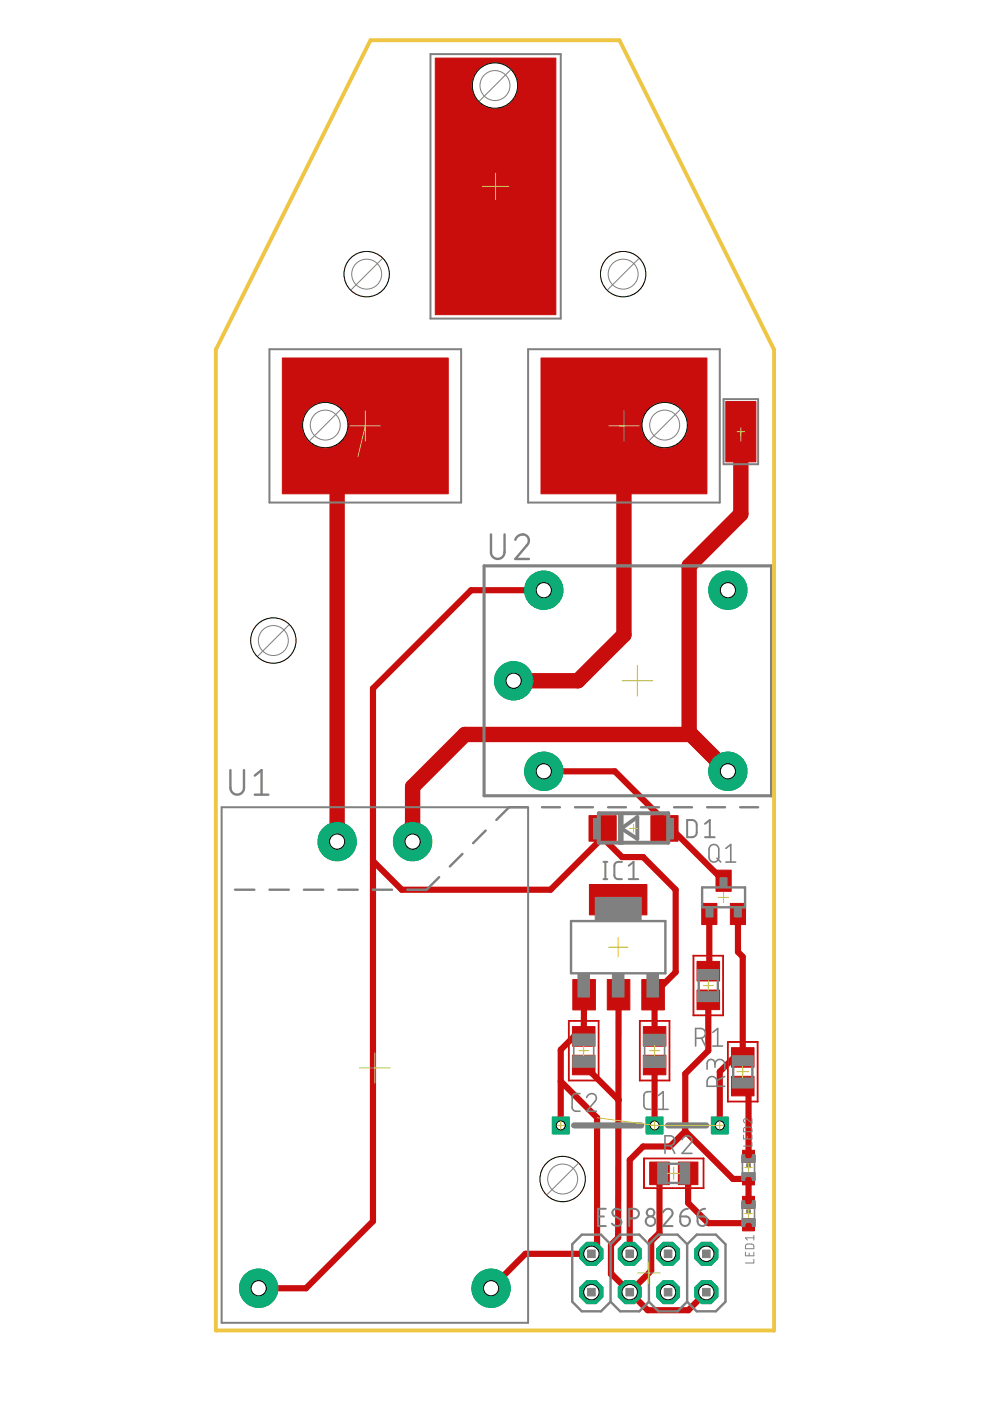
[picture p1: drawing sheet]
<svg xmlns="http://www.w3.org/2000/svg" width="210mm" height="297mm" viewBox="0 0 210 297" stroke-linecap="round" stroke-linejoin="round" font-family="sans-serif">
<circle cx="54.8" cy="273.1" r="4.1" fill="#0dab76" stroke="#0dab76" stroke-width=".21"/>
<circle cx="54.8" cy="273.1" r="1.61" fill="#fff" stroke="#000" stroke-width=".21"/>
<circle cx="104.1" cy="273.1" r="4.1" fill="#0dab76" stroke="#0dab76" stroke-width=".21"/>
<circle cx="104.1" cy="273.1" r="1.61" fill="#fff" stroke="#000" stroke-width=".21"/>
<circle cx="71.5" cy="178.4" r="4.1" fill="#0dab76" stroke="#0dab76" stroke-width=".21"/>
<circle cx="71.5" cy="178.4" r="1.61" fill="#fff" stroke="#000" stroke-width=".21"/>
<circle cx="87.5" cy="178.4" r="4.1" fill="#0dab76" stroke="#0dab76" stroke-width=".21"/>
<circle cx="87.5" cy="178.4" r="1.61" fill="#fff" stroke="#000" stroke-width=".21"/>
<circle cx="125.4" cy="274" r="2.64" fill="#0dab76" stroke="#0dab76" stroke-width=".21"/>
<circle cx="125.4" cy="274" r="1.63" fill="#fff" stroke="#000" stroke-width=".21"/>
<circle cx="125.4" cy="265.8" r="2.64" fill="#0dab76" stroke="#0dab76" stroke-width=".21"/>
<circle cx="125.4" cy="265.8" r="1.63" fill="#fff" stroke="#000" stroke-width=".21"/>
<circle cx="133.5" cy="274" r="2.64" fill="#0dab76" stroke="#0dab76" stroke-width=".21"/>
<circle cx="133.5" cy="274" r="1.63" fill="#fff" stroke="#000" stroke-width=".21"/>
<circle cx="133.5" cy="265.8" r="2.64" fill="#0dab76" stroke="#0dab76" stroke-width=".21"/>
<circle cx="133.5" cy="265.8" r="1.63" fill="#fff" stroke="#000" stroke-width=".21"/>
<circle cx="141.6" cy="274" r="2.64" fill="#0dab76" stroke="#0dab76" stroke-width=".21"/>
<circle cx="141.6" cy="274" r="1.63" fill="#fff" stroke="#000" stroke-width=".21"/>
<circle cx="141.6" cy="265.8" r="2.64" fill="#0dab76" stroke="#0dab76" stroke-width=".21"/>
<circle cx="141.6" cy="265.8" r="1.63" fill="#fff" stroke="#000" stroke-width=".21"/>
<circle cx="149.8" cy="274" r="2.64" fill="#0dab76" stroke="#0dab76" stroke-width=".21"/>
<circle cx="149.8" cy="274" r="1.63" fill="#fff" stroke="#000" stroke-width=".21"/>
<circle cx="149.8" cy="265.8" r="2.64" fill="#0dab76" stroke="#0dab76" stroke-width=".21"/>
<circle cx="149.8" cy="265.8" r="1.63" fill="#fff" stroke="#000" stroke-width=".21"/>
<path d="M117.1 236.8h3.6v3.6h-3.6z" fill="#0dab76" stroke="#0dab76" stroke-width=".21"/>
<circle cx="118.9" cy="238.6" r=".95" fill="#fff" stroke="#000" stroke-width=".21"/>
<path d="M137 236.8h3.6v3.6h-3.6z" fill="#0dab76" stroke="#0dab76" stroke-width=".21"/>
<circle cx="138.8" cy="238.6" r=".95" fill="#fff" stroke="#000" stroke-width=".21"/>
<path d="M150.8 236.8h3.6v3.6h-3.6z" fill="#0dab76" stroke="#0dab76" stroke-width=".21"/>
<circle cx="152.6" cy="238.6" r=".95" fill="#fff" stroke="#000" stroke-width=".21"/>
<circle cx="154.3" cy="163.5" r="4.1" fill="#0dab76" stroke="#0dab76" stroke-width=".21"/>
<circle cx="154.3" cy="163.5" r="1.61" fill="#fff" stroke="#000" stroke-width=".21"/>
<circle cx="154.3" cy="125.1" r="4.1" fill="#0dab76" stroke="#0dab76" stroke-width=".21"/>
<circle cx="154.3" cy="125.1" r="1.61" fill="#fff" stroke="#000" stroke-width=".21"/>
<circle cx="115.3" cy="163.5" r="4.1" fill="#0dab76" stroke="#0dab76" stroke-width=".21"/>
<circle cx="115.3" cy="163.5" r="1.61" fill="#fff" stroke="#000" stroke-width=".21"/>
<circle cx="115.3" cy="125.1" r="4.1" fill="#0dab76" stroke="#0dab76" stroke-width=".21"/>
<circle cx="115.3" cy="125.1" r="1.61" fill="#fff" stroke="#000" stroke-width=".21"/>
<circle cx="108.9" cy="144.3" r="4.1" fill="#0dab76" stroke="#0dab76" stroke-width=".21"/>
<circle cx="108.9" cy="144.3" r="1.61" fill="#fff" stroke="#000" stroke-width=".21"/>
<g fill="#c90d0c" stroke="#c90d0c" stroke-width=".21">
<path d="M147.8 209.9h4.8v4.2h-4.8z"/>
<path d="M147.8 203.8h4.8v4.2h-4.8z"/>
<path d="M59.9 75.9h35.1v28.8h-35.1z"/>
<path d="M114.7 75.9h35.2v28.8h-35.2z"/>
<path d="M92.3 12.3h25.6v54.4h-25.6z"/>
<path d="M153.9 85.1h6.4v12.8h-6.4z"/>
<path d="M121.5 207.7h4.7v6.4h-4.7z"/>
<path d="M128.8 207.7h4.7v6.4h-4.7z"/>
<path d="M136.1 207.7h4.8v6.4h-4.8z"/>
<path d="M125 187.5h12.2v6.5h-12.2z"/>
<path d="M136.4 217.7h4.8v4.1h-4.8z"/>
<path d="M136.4 223.7h4.8v4.2h-4.8z"/>
<path d="M121.4 223.7h4.8v4.2h-4.8z"/>
<path d="M121.4 217.7h4.8v4.1h-4.8z"/>
<path d="M124.9 172.9h5.7v5.5h-5.7z"/>
<path d="M138 172.9h5.8v5.5h-5.8z"/>
<path d="M157.4 253.6h2.6v2.6h-2.6z"/>
<path d="M157.4 258.4h2.6v2.6h-2.6z"/>
<path d="M157.4 243.9h2.6v2.5h-2.6z"/>
<path d="M157.4 248.7h2.6v2.5h-2.6z"/>
<path d="M137.8 246.4h4.1v4.8h-4.1z"/>
<path d="M143.8 246.4h4.2v4.8h-4.2z"/>
<path d="M155.1 228.2h4.8v4.1h-4.8z"/>
<path d="M155.1 222.1h4.8v4.2h-4.8z"/>
<path d="M151.8 184.5h3.2v4.5h-3.2z"/>
<path d="M154.9 191.5h3.2v4.5h-3.2z"/>
<path d="M148.8 191.5h3.2v4.5h-3.2z"/>
</g>
<g fill="none" stroke="#c90d0c" stroke-width="1.3">
<path d="M115.3 125.1h-15.4l-20.8 20.9v112.9l-14.2 14.2h-10.1M115.3 163.5h15.1l10.5 10.6v2.9M127.8 177.6l4.1 4.1h4.5l6.9 6.9v17.5l-4.8 4.8 .3 .3v8.5M127.8 175.6v2M127.8 177.6l-11.1 11h-31.5l-6.1-6.1M140.9 175.6h1.4l11.1 11.1M150.4 193.8v11.9l-.2 .2M156.5 193.8v8l1 1.1v21.3h-1.9l-3 3v11.4M123.8 210.9v8.8h-2.1l-2.8 2.9v16M131.1 210.9v51.5l-1.6 1.5v6.3h.2l3.8 3.8M150.2 212v10.8l-4.9 4.8v12.2M118.9 229.3l7.7 7.7v27.6l-1.2 1.2h-14l-7.3 7.3"/>
<path d="M123.8 225.8l7.3 7.4M138.8 225.8v12.8M145.3 239.8l-3.3 3.3h-5.6l-2.9 2.8v19.9M145.3 239.8l10.1 10.2h3.3v4.9M157.5 230.3l1.2 1.2v13.7M139.8 248.8v12.6l-1.7 1.7v6.3l-4.6 4.6M145.9 248.8v6.3l4.3 4.2h8.1l.4 .4M133.5 274l3.8 3.8h8.6l3.9-3.8"/>
</g>
<path d="M75.9 96.9l-4.4 4.4v77.1M131.3 90.3v3.8l1 1.1v39.4l-9.8 9.7h-13.6M157.1 91.5v17.5l-11 11v35.3l8.2 8.2M146.5 155.7h-47.9l-11.1 11.1v11.6" fill="none" stroke="#c90d0c" stroke-width="3.3"/>
<path d="M157.1 93.6l-1.7 1.6" fill="none" stroke="#c90d0c" stroke-width="2.6"/>
<circle cx="54.8" cy="273.1" r="4.1" fill="#0dab76" stroke="#0dab76" stroke-width=".21"/>
<circle cx="54.8" cy="273.1" r="1.61" fill="#fff" stroke="#000" stroke-width=".21"/>
<circle cx="104.1" cy="273.1" r="4.1" fill="#0dab76" stroke="#0dab76" stroke-width=".21"/>
<circle cx="104.1" cy="273.1" r="1.61" fill="#fff" stroke="#000" stroke-width=".21"/>
<circle cx="71.5" cy="178.4" r="4.1" fill="#0dab76" stroke="#0dab76" stroke-width=".21"/>
<circle cx="71.5" cy="178.4" r="1.61" fill="#fff" stroke="#000" stroke-width=".21"/>
<circle cx="87.5" cy="178.4" r="4.1" fill="#0dab76" stroke="#0dab76" stroke-width=".21"/>
<circle cx="87.5" cy="178.4" r="1.61" fill="#fff" stroke="#000" stroke-width=".21"/>
<circle cx="125.4" cy="274" r="2.64" fill="#0dab76" stroke="#0dab76" stroke-width=".21"/>
<circle cx="125.4" cy="274" r="1.63" fill="#fff" stroke="#000" stroke-width=".21"/>
<circle cx="125.4" cy="265.8" r="2.64" fill="#0dab76" stroke="#0dab76" stroke-width=".21"/>
<circle cx="125.4" cy="265.8" r="1.63" fill="#fff" stroke="#000" stroke-width=".21"/>
<circle cx="133.5" cy="274" r="2.64" fill="#0dab76" stroke="#0dab76" stroke-width=".21"/>
<circle cx="133.5" cy="274" r="1.63" fill="#fff" stroke="#000" stroke-width=".21"/>
<circle cx="133.5" cy="265.8" r="2.64" fill="#0dab76" stroke="#0dab76" stroke-width=".21"/>
<circle cx="133.5" cy="265.8" r="1.63" fill="#fff" stroke="#000" stroke-width=".21"/>
<circle cx="141.6" cy="274" r="2.64" fill="#0dab76" stroke="#0dab76" stroke-width=".21"/>
<circle cx="141.6" cy="274" r="1.63" fill="#fff" stroke="#000" stroke-width=".21"/>
<circle cx="141.6" cy="265.8" r="2.64" fill="#0dab76" stroke="#0dab76" stroke-width=".21"/>
<circle cx="141.6" cy="265.8" r="1.63" fill="#fff" stroke="#000" stroke-width=".21"/>
<circle cx="149.8" cy="274" r="2.64" fill="#0dab76" stroke="#0dab76" stroke-width=".21"/>
<circle cx="149.8" cy="274" r="1.63" fill="#fff" stroke="#000" stroke-width=".21"/>
<circle cx="149.8" cy="265.8" r="2.64" fill="#0dab76" stroke="#0dab76" stroke-width=".21"/>
<circle cx="149.8" cy="265.8" r="1.63" fill="#fff" stroke="#000" stroke-width=".21"/>
<path d="M117.1 236.8h3.6v3.6h-3.6z" fill="#0dab76" stroke="#0dab76" stroke-width=".21"/>
<circle cx="118.9" cy="238.6" r=".95" fill="#fff" stroke="#000" stroke-width=".21"/>
<path d="M137 236.8h3.6v3.6h-3.6z" fill="#0dab76" stroke="#0dab76" stroke-width=".21"/>
<circle cx="138.8" cy="238.6" r=".95" fill="#fff" stroke="#000" stroke-width=".21"/>
<path d="M150.8 236.8h3.6v3.6h-3.6z" fill="#0dab76" stroke="#0dab76" stroke-width=".21"/>
<circle cx="152.6" cy="238.6" r=".95" fill="#fff" stroke="#000" stroke-width=".21"/>
<circle cx="154.3" cy="163.5" r="4.1" fill="#0dab76" stroke="#0dab76" stroke-width=".21"/>
<circle cx="154.3" cy="163.5" r="1.61" fill="#fff" stroke="#000" stroke-width=".21"/>
<circle cx="154.3" cy="125.1" r="4.1" fill="#0dab76" stroke="#0dab76" stroke-width=".21"/>
<circle cx="154.3" cy="125.1" r="1.61" fill="#fff" stroke="#000" stroke-width=".21"/>
<circle cx="115.3" cy="163.5" r="4.1" fill="#0dab76" stroke="#0dab76" stroke-width=".21"/>
<circle cx="115.3" cy="163.5" r="1.61" fill="#fff" stroke="#000" stroke-width=".21"/>
<circle cx="115.3" cy="125.1" r="4.1" fill="#0dab76" stroke="#0dab76" stroke-width=".21"/>
<circle cx="115.3" cy="125.1" r="1.61" fill="#fff" stroke="#000" stroke-width=".21"/>
<circle cx="108.9" cy="144.3" r="4.1" fill="#0dab76" stroke="#0dab76" stroke-width=".21"/>
<circle cx="108.9" cy="144.3" r="1.61" fill="#fff" stroke="#000" stroke-width=".21"/>
<g fill="#c90d0c" stroke="#c90d0c" stroke-width=".21">
<path d="M146.9 202.6h.2v12.7h-.2z"/>
<path d="M146.9 202.6l6.5-.1v.2h-6.4z"/>
<path d="M153.2 202.6h.2v12.7h-.2z"/>
<path d="M146.9 215.2h6.5v.1h-6.4z"/>
<path d="M141.9 216.4h.1v12.8l-.1-.1z"/>
<path d="M135.6 216.4h.1v12.8l-.1-.1z"/>
<path d="M135.6 216.4h6.4v.1h-6.4z"/>
<path d="M135.6 229h6.4v.1l-6.4 .1z"/>
<path d="M120.5 216.4h.2l-.1 12.8-.1-.1z"/>
<path d="M126.8 216.4h.2v12.8l-.2-.1z"/>
<path d="M120.5 229h6.5v.1l-6.4 .1z"/>
<path d="M120.5 216.4h6.5v.1h-6.4z"/>
<path d="M136.5 245.6l12.7-.1v.2h-12.7z"/>
<path d="M149.1 245.6h.1v6.4l-.1-.1z"/>
<path d="M136.5 251.9l12.7-.1v.1l-12.7 .1z"/>
<path d="M136.5 245.6h.1v6.4l-.1-.1z"/>
<path d="M154.2 220.9h.2v12.7h-.2z"/>
<path d="M154.2 220.9l6.5-.1v.2h-6.4z"/>
<path d="M160.5 220.9h.2v12.7h-.2z"/>
<path d="M154.2 233.5h6.5v.1h-6.4z"/>
</g>
<path d="M121.7 238.6h14.3M141.6 238.6h8.2" fill="none" stroke="#808080" stroke-width="1.3"/>
<g fill="none" stroke="#808080" stroke-width=".51">
<path d="M104.1 113.3v3.8a1.44 1.44 0 0 0 1.4 1.4 1.44 1.44 0 0 0 1.5-1.4v-3.8M109.3 114.4a1.43 1.43 0 0 1 1.7-1.1 1.43 1.43 0 0 1 1 1.8l-2.7 3.4h2.8M48.9 163.3v3.7a1.44 1.44 0 0 0 1.4 1.5 1.44 1.44 0 0 0 1.4-1.5v-3.7M54 164.4l1.5-1.1v5.2M54 168.5h2.9M103 176.1l-2.7 2.7M111.7 171.2h-3.8l-2.7 2.6M114.9 171.2h3.8M121.9 171.2h3.8M128.9 171.2h3.8M135.9 171.2h3.8M142.9 171.2h3.8"/>
<path d="M149.9 171.2h3.8M156.9 171.2h3.8M49.8 188.6h4.1M57.1 188.6h4.1M64.4 188.6h4.1M71.7 188.6h4.1M79 188.6h4.1M93.1 186l-2.7 2.6h-4.1M98 181l-2.6 2.7M121.1 195.3h20v11.1h-20zM148.9 188.2h9.1v4.2h-9.1zM148.1 207.6v2.7"/>
<path d="M152.2 207.6v2.7M155.4 225.9v2.6M159.5 225.9v2.6M141.5 246.7h2.7M141.5 250.8h2.7M129.5 263.8l-2.1-2h-4l-2.1 2v12.2l2.1 2h4l2.1-2M129.5 276l2 2h4.1l2-2M129.5 263.8l2-2h4.1l2 2M129.5 263.8v12.2M137.6 276l2 2h4.1l2-2M137.6 263.8l2-2h4.1l2 2M137.6 263.8v12.2"/>
<path d="M145.7 263.8l2-2h4.1l2 2v12.2l-2 2h-4.1l-2-2M145.7 263.8v12.2"/>
</g>
<g fill="none" stroke="#808080" stroke-width=".42">
<path d="M91.3 11.5h27.6v56h-27.6zM57.1 74h40.7v32.6h-40.7zM112 74h40.6v32.6h-40.6zM153.4 84.6h7.3v13.8h-7.3zM47 171.2h65v109.3h-65zM145.7 173.9h1.3l.4 .3 .3 .4v2.2l-.3 .4-.4 .3h-1.3zM149.5 177.5h2M149.5 174.7l1-.8v3.6M128 186.4h.8M128 182.7h.8M128.4 182.7v3.7M131.9 182.7a1.49 1.49 0 0 0-1.4 .3l-.2 .6v2l.2 .6a1.43 1.43 0 0 0 1.4 .2"/>
<path d="M133.3 186.4h2M133.3 183.6l1-.9v3.7M126.8 257.9h1.2M128.4 256.3h-1.6v3.6h1.6M131.6 256.6a.95 .95 0 0 0-1.2-.3 .95 .95 0 0 0-.5 1l.3 .5 1.2 .6a.88 .88 0 0 1 .2 1.3 .88 .88 0 0 1-1.3 .1l-.6-.4M133.4 258.3a1.77 1.77 0 0 0 1.8-.3 1.02 1.02 0 0 0 .2-1.1 1.02 1.02 0 0 0-.9-.6h-1.1v3.6M140.6 257.1a1.01 1.01 0 0 1 1.4-.8 1.01 1.01 0 0 1 .3 1.6l-1.7 2h2M144.2 257.9h1.3a1.02 1.02 0 0 1 .8 1.1 1.02 1.02 0 0 1-1.1 .9 1.02 1.02 0 0 1-1-1zM145.9 256.3a1.63 1.63 0 0 0-1.7 1.6M147.9 257.9h1.2a1.02 1.02 0 0 1 .8 1.1 1.02 1.02 0 0 1-1 .9 1.02 1.02 0 0 1-1-1zM149.5 256.3a1.63 1.63 0 0 0-1.6 1.6"/>
<circle cx="137.9" cy="258.9" r="1.01"/>
<circle cx="137.9" cy="257.1" r=".81"/>
</g>
<path d="M127 172.4h14.7v6.3h-14.7zM131.8 175.6l3.3-2.4v4.7z" fill="none" stroke="#808080" stroke-width=".83"/>
<g fill="#808080" stroke="#808080" stroke-width=".21">
<path d="M131.1 172.3h1v6.7h-1z"/>
<path d="M158.3 256.5h.8v.8h-.8z"/>
<path d="M158.3 246.7h.8v.8h-.8z"/>
<path d="M147.9 205.6h4.5v2h-4.5z"/>
<path d="M147.9 210.3h4.5v2.1h-4.5z"/>
<path d="M126.2 190.3h9.7v4.8h-9.7z"/>
<path d="M122.5 206.5h2.5v4.9h-2.5z"/>
<path d="M137.2 206.5h2.4v4.9h-2.4z"/>
<path d="M129.8 206.5h2.5v4.9h-2.5z"/>
<path d="M136.5 219.3h4.6v2.4h-4.6z"/>
<path d="M136.5 223.9h4.6v2.4h-4.6z"/>
<path d="M121.4 223.9h4.7v2.4h-4.7z"/>
<path d="M121.4 219.2h4.7v2.4h-4.7z"/>
<path d="M125.8 173.5h.8v4.4h-.8z"/>
<path d="M142 173.5h.8v4.4h-.8z"/>
<path d="M124.6 273.2h1.6v1.6h-1.6z"/>
<path d="M124.6 265h1.6v1.6h-1.6z"/>
<path d="M132.7 265h1.6v1.6h-1.6z"/>
<path d="M132.7 273.2h1.6v1.6h-1.6z"/>
<path d="M140.8 265h1.7v1.6h-1.7z"/>
<path d="M140.8 273.2h1.7v1.6h-1.7z"/>
<path d="M148.9 265h1.7v1.6h-1.7z"/>
<path d="M148.9 273.2h1.7v1.6h-1.7z"/>
<path d="M157.3 254.6h.6v.5h-.6z"/>
<path d="M157.8 255.4h.2v.1h-.2z"/>
<path d="M157.2 255h.2v1.2h-.2z"/>
<path d="M159.5 254.6h.6v.9h-.6z"/>
<path d="M157.3 255.5h2.8v.7h-2.8z"/>
<path d="M157.3 258.4h.6v1.6h-.6z"/>
<path d="M159.5 258.4h.6v1.6h-.6z"/>
<path d="M157.8 258.4h1.8v.7h-1.8z"/>
<path d="M157.8 259.1h.4v.3h-.4z"/>
<path d="M159.3 259.1h.3v.3h-.3z"/>
<path d="M157.3 244.8h.6v.5h-.6z"/>
<path d="M157.8 245.6h.2v.2h-.2z"/>
<path d="M157.2 245.2h.2v1.2h-.2z"/>
<path d="M159.5 244.8h.6v1h-.6z"/>
<path d="M157.3 245.7h2.8v.7h-2.8z"/>
<path d="M157.3 248.7h.6v1.6h-.6z"/>
<path d="M159.5 248.7h.6v1.6h-.6z"/>
<path d="M157.8 248.7h1.8v.7h-1.8z"/>
<path d="M157.8 249.3h.4v.3h-.4z"/>
<path d="M159.3 249.3h.3v.3h-.3z"/>
<path d="M144.2 246.5h2v4.5h-2z"/>
<path d="M139.4 246.5h2.1v4.5h-2.1z"/>
<path d="M155.2 223.9h4.5v2h-4.5z"/>
<path d="M155.2 228.6h4.5v2.1h-4.5z"/>
<path d="M152.7 186.1h1.5v1.9h-1.5z"/>
<path d="M155.7 192.5h1.5v1.9h-1.5z"/>
<path d="M149.7 192.5h1.5v1.9h-1.5z"/>
</g>
<path d="M102.6 120h61v48.7h-61z" fill="none" stroke="#808080" stroke-width=".66"/>
<g fill="none" stroke="#808080" stroke-width=".34">
<path d="M150.6 179.3a1.02 1.02 0 0 1 1.2-.2 1.02 1.02 0 0 1 .6 1v1.6a1.04 1.04 0 0 1-1 1.1 1.04 1.04 0 0 1-1.1-1.1v-1.6zM153.9 179.9l1-.9v3.8M152 181.9l.8 .9M153.9 182.8h2.1M151.1 218.9l1.1-.8v3.7M121.6 221.6v2.4M123 231.9h-1.1l-.4 .3-.2 .5 .1 2.5 .5 .4h1.1M124.4 232.7a1.02 1.02 0 0 1 1.4-.8 1.02 1.02 0 0 1 .3 1.6l-1.7 2.1h2M125.9 221.6v2.3M136.7 221.6v2.4M138.2 231.5a1.42 1.42 0 0 0-1.5 .3l-.2 .5v2.1l.3 .5a1.6 1.6 0 0 0 1.4 .3M139.6 235.2h2"/>
<path d="M139.6 232.3l1-.8v3.7M140.9 221.6v2.4M147.5 220.1a1.88 1.88 0 0 0 1.8-.3 1.04 1.04 0 0 0 .2-1.1 1.04 1.04 0 0 0-1-.6h-1v3.7M148.7 220.1l.9 1.7M151.1 221.8h2.1M151.6 225.7a1.04 1.04 0 0 1 1-1.1 1.04 1.04 0 0 1 1.1 1.1v1M151.6 226.3a1.49 1.49 0 0 0-.3-1.5 .83 .83 0 0 0-.9-.1 .83 .83 0 0 0-.5 .7v1.3M152 230.3a1.98 1.98 0 0 0-.3-1.7 1.04 1.04 0 0 0-1.1-.3 1.04 1.04 0 0 0-.7 1v1h3.8M153.7 228.2l-1.7 .9M141 242.9a1.88 1.88 0 0 0 1.8-.3 1.04 1.04 0 0 0 .2-1.2 1.04 1.04 0 0 0-1-.6h-1v3.7M142.2 242.9l.9 1.6M144.6 241.6a1.03 1.03 0 0 1 1.5-.8 1.03 1.03 0 0 1 .3 1.7l-1.8 2h2.1"/>
<path d="M157.4 246.4v2.3M157.4 256.1v2.3M157.7 254.7a.97 .97 0 0 0 1 .9 .97 .97 0 0 0 1-.9M157.7 245a.97 .97 0 0 0 1 .9 .97 .97 0 0 0 1-.9M160 246.4v2.3M160 256.2v2.2"/>
</g>
<g fill="none" stroke="#808080" stroke-width=".21">
<path d="M157.7 239.2l.4-.2h1l.3 .3v.7h-1.8zM159.4 237.2v.9l-1-.8a.49 .49 0 0 0-.8 .1 .49 .49 0 0 0 .4 .7M157.6 240.7v.8h1.8v-.8M157.8 259.9a.88 .88 0 0 1 .9-.8 .88 .88 0 0 1 .9 .8M157.8 250.2a.88 .88 0 0 1 .9-.9 .88 .88 0 0 1 .9 .9M158.4 240.9v.6M159.4 242.2v.8h-1.8M158.1 265.5v.8h1.7v-.8M158.1 263.9l.4-.1h1.1l.2 .3v.7h-1.7zM158.8 265.7v.6M159.8 267v.8h-1.7M159.8 261.9v1"/>
<path d="M159.8 262.4h-1.7l.4 .5"/>
</g>
<g fill="#808080" stroke="#808080" stroke-width=".21">
<path d="M157.3 255.1a.33 .33 0 0 1 .6 .1l-.3 .4-.3-.3 .3-.2 .1 .1-.2 .2-.2-.1z" fill-rule="evenodd"/>
<path d="M157.3 245.4l.3-.2a.32 .32 0 0 1 .3 .4 .32 .32 0 0 1-.3 .3h-.2l-.1-.3 .4-.2v.2l-.2 .1-.2-.1z" fill-rule="evenodd"/>
</g>
<g fill="none" stroke="#afd134" stroke-width=".21">
<path d="M102.3 39.5h5.6M105.1 36.7v5.6M74.2 90.3h6.5M77.4 87.1v6.5M129.1 90.3h6.5M132.3 87.1v6.5M156.3 91.5h1.6M157.1 90.7v1.6M131.9 144.3h6.5M135.1 141.1v6.5M133.5 175.6h1.6M134.3 174.8v1.6"/>
<path d="M131.1 198.8v4.1M152.3 190.3h2.2M153.4 189.2v2.1M129 200.8h4.1M149.1 209h2.1M150.2 207.9v2.1M76.2 226.4h6.5M79.5 223.2v6.5M118.1 238.6h1.6M118.9 237.8v1.6M122.7 222.8h2.1M123.8 221.7v2.1"/>
<path d="M137.8 222.8h2M138 238.6h1.6M138.8 221.7v2.1M138.8 237.8v1.6M151.8 238.6h1.6M152.6 237.8v1.6M156.2 227.2h2.5M157.5 226v2.5M141.5 248.8h2.7M142.9 247.5v2.6M157.9 257.3h1.6M157.9 247.5h1.6"/>
<path d="M158.7 246.7v1.7M158.7 256.5v1.6M135.2 269.9h4.8M137.6 267.5v4.8"/>
</g>
<path d="M77.4 90.3l-1.5 6.6M131.3 90.3h1M157.1 91.5v2.1M126.6 237l12.2 1.6h13.8" fill="none" stroke="#c8c832" stroke-width=".21"/>
<circle cx="132.1" cy="58.1" r="4.8" fill="none" stroke="#eec643" stroke-width=".21"/>
<circle cx="132.1" cy="58.1" r="4.8" fill="#fff" stroke="#000" stroke-width=".21"/>
<circle cx="77.7" cy="58.1" r="4.8" fill="none" stroke="#eec643" stroke-width=".21"/>
<circle cx="77.7" cy="58.1" r="4.8" fill="#fff" stroke="#000" stroke-width=".21"/>
<circle cx="140.9" cy="90.1" r="4.8" fill="none" stroke="#eec643" stroke-width=".21"/>
<circle cx="140.9" cy="90.1" r="4.8" fill="#fff" stroke="#000" stroke-width=".21"/>
<circle cx="104.9" cy="18.1" r="4.8" fill="none" stroke="#eec643" stroke-width=".21"/>
<circle cx="104.9" cy="18.1" r="4.8" fill="#fff" stroke="#000" stroke-width=".21"/>
<circle cx="69" cy="90.1" r="4.8" fill="none" stroke="#eec643" stroke-width=".21"/>
<circle cx="69" cy="90.1" r="4.8" fill="#fff" stroke="#000" stroke-width=".21"/>
<path d="M78.5 8.5h52.8l32.8 65.6v208h-118.3v-208z" fill="none" stroke="#eec643" stroke-width=".83"/>
<circle cx="58" cy="135.8" r="4.8" fill="none" stroke="#eec643" stroke-width=".21"/>
<circle cx="58" cy="135.8" r="4.8" fill="#fff" stroke="#000" stroke-width=".21"/>
<circle cx="119.3" cy="250" r="4.8" fill="none" stroke="#eec643" stroke-width=".21"/>
<circle cx="119.3" cy="250" r="4.8" fill="#fff" stroke="#000" stroke-width=".21"/>
<g fill="none" stroke="#808080" stroke-width=".21">
<path d="M108.2 14.9l-6.5 6.5M81 54.9l-6.5 6.5M135.4 54.9l-6.5 6.5M72.2 86.9l-6.5 6.5M144.2 86.9l-6.5 6.5M61.2 132.6l-6.5 6.5M122.5 246.7l-6.5 6.5"/>
<circle cx="104.9" cy="18.1" r="3.2"/>
<circle cx="77.7" cy="58.1" r="3.2"/>
<circle cx="132.1" cy="58.1" r="3.2"/>
<circle cx="69" cy="90.1" r="3.2"/>
<circle cx="140.9" cy="90.1" r="3.2"/>
<circle cx="58" cy="135.8" r="3.2"/>
<circle cx="119.3" cy="250" r="3.2"/>
</g>
</svg>
